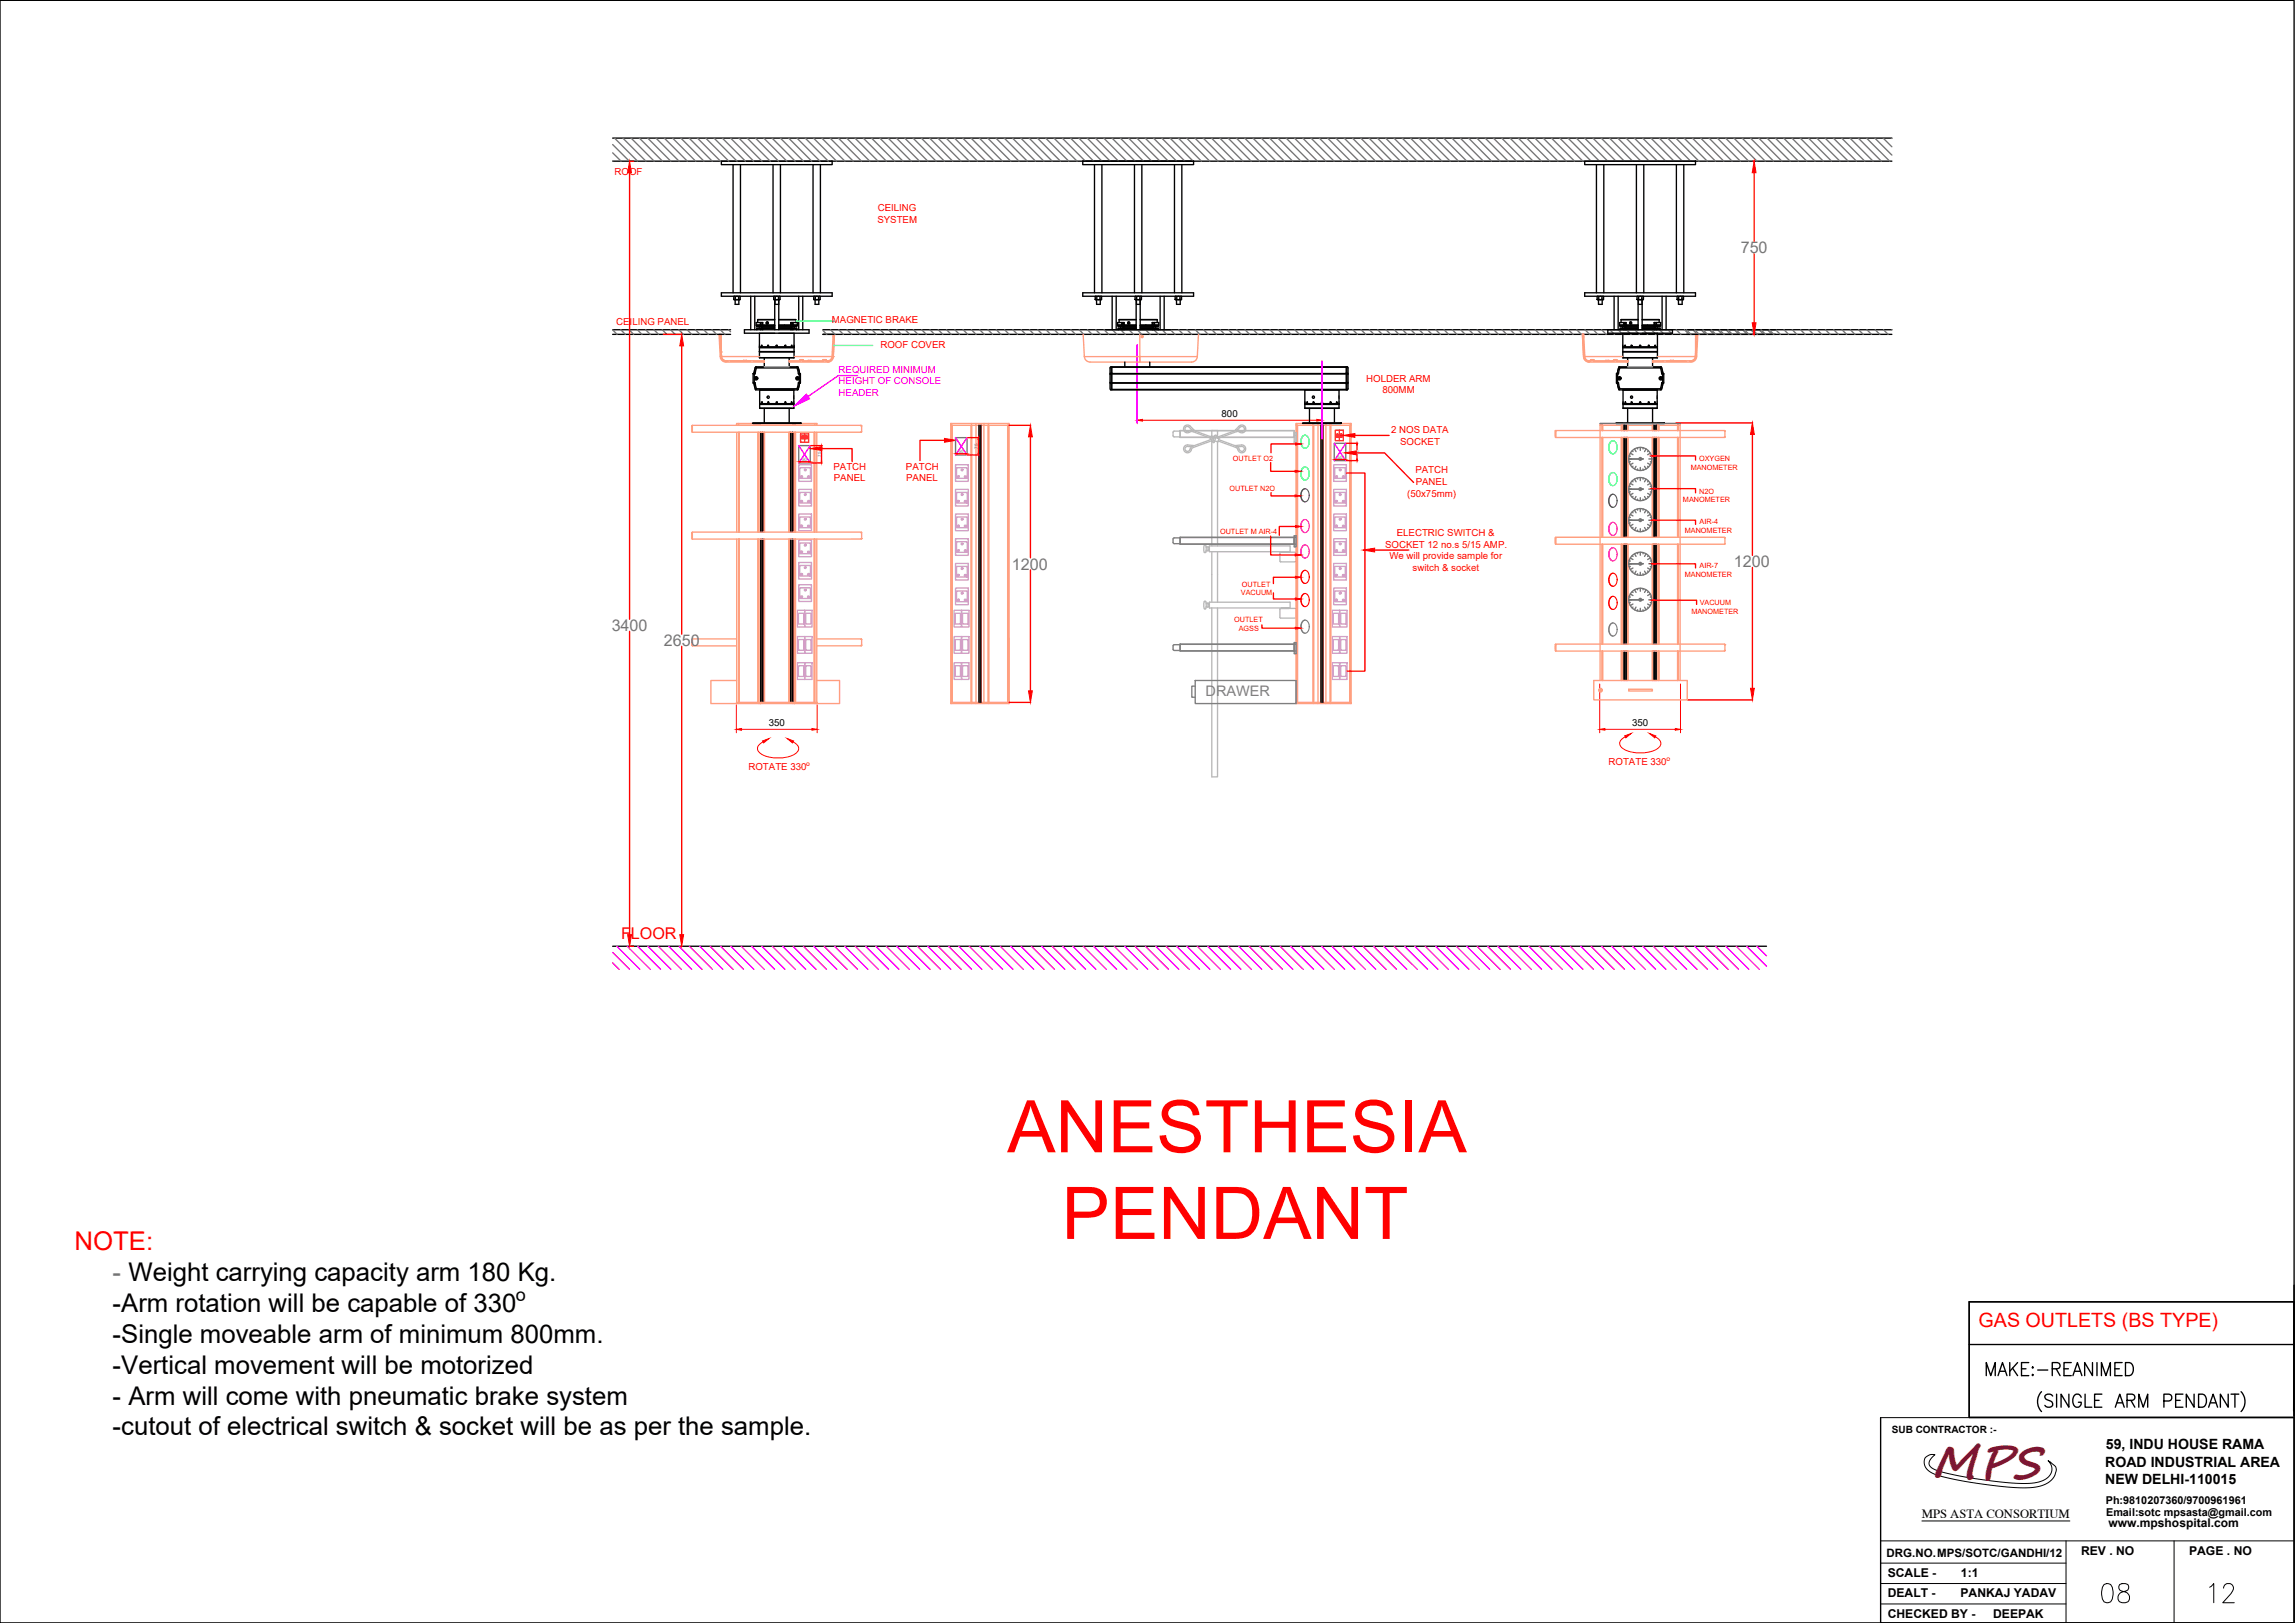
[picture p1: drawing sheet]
<svg xmlns="http://www.w3.org/2000/svg" width="420mm" height="297mm" viewBox="0 0 420 297" stroke-linecap="round" stroke-linejoin="round" font-family="sans-serif">
<defs><g id="words">
<g font-size="13.3" fill="#f00">
<text x="184.4" y="210.9">ANESTHESIA</text>
<text x="194.4" y="226.7">PENDANT</text>
</g>
<text font-size="8.3" fill="#991b1e" x="353.7" y="270.5">MPS</text>
<g font-size="7.1">
<text x="383.5" y="294.6">08</text>
<text x="403.2" y="294.6">12</text>
</g>
<text font-size="5.7" x="362.3" y="252.9">MAKE:-REANIMED</text>
<text font-size="4.7" fill="#f00" x="13.7" y="228.8">NOTE:</text>
<text font-size="4.7" fill="#767676" x="20.6" y="234.4">- Weight carrying capacity arm 180 Kg.</text>
<g font-size="4.7">
<text x="20.6" y="240.1">-Arm rotation will be capable of 330</text>
<text x="20.6" y="245.8">-Single moveable arm of minimum 800mm.</text>
<text x="20.6" y="251.4">-Vertical movement will be motorized</text>
<text x="20.6" y="257.1">- Arm will come with pneumatic brake system</text>
<text x="20.6" y="262.7">-cutout of electrical switch &amp; socket will be as per the sample.</text>
</g>
<text font-size="3.6" fill="#f00" x="362.2" y="242.8">GAS OUTLETS (BS TYPE)</text>
<text font-size="3.3" x="94.4" y="238">o</text>
<g font-size="3" fill="#767676">
<text x="318.7" y="46.4">750</text>
<text x="185.3" y="104.2">1200</text>
<text x="317.5" y="103.8">1200</text>
<text x="112" y="115.5">3400</text>
<text x="121.5" y="118.2">2650</text>
</g>
<text font-size="3" fill="#f00" x="113.7" y="171.8">FLOOR</text>
<text font-size="2.7" fill="#808080" x="220.7" y="127.3">DRAWER</text>
<g font-size="2.6">
<text x="385.4" y="268.4">ROAD INDUSTRIAL AREA</text>
<text x="385.5" y="265.2">59, INDU HOUSE RAMA</text>
<text x="385.4" y="271.6">NEW DELHI-110015</text>
</g>
<text font-size="2.3" x="351.9" y="277.9">MPS ASTA CONSORTIUM</text>
<g font-size="2.2">
<text x="386" y="279.5">www.mpshospital.com</text>
<text x="381" y="284.6">REV . NO</text>
<text x="400.8" y="284.6">PAGE . NO</text>
<text x="345.6" y="288.6">SCALE -</text>
<text x="345.6" y="292.4">DEALT -</text>
<text x="358.9" y="292.3">PANKAJ YADAV</text>
<text x="359" y="288.6">1:1</text>
<text x="345.6" y="296.1">CHECKED BY -</text>
<text x="364.9" y="296.1">DEEPAK</text>
</g>
<text font-size="2.1" x="345.4" y="284.9">DRG.NO.MPS/SOTC/GANDHI/12</text>
<g font-size="2">
<text x="385.5" y="275.2">Ph:9810207360/9700961961</text>
<text x="385.6" y="277.4">Email:sotc mpsasta@gmail.com</text>
</g>
<g font-size="1.8" fill="#f00">
<text x="112.5" y="32">ROOF</text>
<text x="160.6" y="40.8">SYSTEM</text>
<text x="160.7" y="38.7">CEILING</text>
<text x="112.8" y="59.5">CEILING PANEL</text>
<text x="152.3" y="59.2">MAGNETIC BRAKE</text>
<text x="161.2" y="63.7">ROOF COVER</text>
<text x="250.1" y="69.8">HOLDER ARM</text>
<text x="253.1" y="71.9">800MM</text>
<text x="254.7" y="79.2">2 NOS DATA</text>
<text x="256.3" y="81.4">SOCKET</text>
<text x="152.6" y="86">PATCH</text>
<text x="152.7" y="88.1">PANEL</text>
<text x="165.8" y="86">PATCH</text>
<text x="165.9" y="88.1">PANEL</text>
<text x="259.1" y="86.6">PATCH</text>
<text x="259.2" y="88.7">PANEL</text>
<text x="257.6" y="90.9">(50x75mm)</text>
<text x="253.6" y="100.2">SOCKET 12 no.s 5/15 AMP.</text>
<text x="255.7" y="98.1">ELECTRIC SWITCH &amp;</text>
<text x="254.4" y="102.3">We will provide sample for</text>
<text x="258.6" y="104.5">switch &amp; socket</text>
<text x="137" y="141">ROTATE 330</text>
<text x="294.5" y="140">ROTATE 330</text>
</g>
<g font-size="1.8" fill="#f0f">
<text x="153.5" y="70.3">HEIGHT OF CONSOLE</text>
<text x="153.5" y="68.2">REQUIRED MINIMUM</text>
<text x="153.5" y="72.4">HEADER</text>
</g>
<g font-size="1.8">
<text x="223.6" y="76.3">800</text>
<text x="140.7" y="132.8">350</text>
<text x="298.8" y="132.8">350</text>
<text x="346.3" y="262.3">SUB CONTRACTOR :-</text>
</g>
<g font-size="1.3" fill="#f00">
<text x="225.1" y="89.9">OUTLET N2O</text>
<text x="225.7" y="84.4">OUTLET O2</text>
<text x="309.5" y="86">MANOMETER</text>
<text x="311.1" y="84.4">OXYGEN</text>
<text x="308.1" y="92">MANOMETER</text>
<text x="311.1" y="90.4">N2O</text>
<text x="311.1" y="96">AIR-4</text>
<text x="223.4" y="97.6">OUTLET M AIR-4</text>
<text x="308.5" y="97.6">MANOMETER</text>
<text x="227.4" y="107.4">OUTLET</text>
<text x="308.5" y="105.6">MANOMETER</text>
<text x="311.1" y="104">AIR-7</text>
<text x="226" y="113.9">OUTLET</text>
<text x="227.2" y="109">VACUUM</text>
<text x="309.7" y="112.3">MANOMETER</text>
<text x="311.2" y="110.8">VACUUM</text>
<text x="226.8" y="115.5">AGSS</text>
</g>
<g font-size="1.2" fill="#f00">
<text x="147.6" y="140.2">o</text>
<text x="305.1" y="139.2">o</text>
</g>
<g font-size=".8" fill="#767676">
<text x="150.3" y="83.6" transform="rotate(-90 150.3 83.6)">75</text>
<text x="175.5" y="83">50</text>
<text x="179" y="82.1" transform="rotate(-90 179 82.1)">75</text>
<text x="244.9" y="84">50</text>
<text x="248" y="83">75</text>
<text x="146.8" y="84.4">50</text>
</g>
</g></defs>
<!-- layer: MAIN -->
<g fill="none" stroke="#000" stroke-width=".25">
<path d="M132.1 29.5h20.2v.6h-20.2zM134.2 30.1v23.5M135.6 30.1v23.5M141.5 30.1v23.5M142.9 30.1v23.5M148.8 30.1v23.5M150.2 30.1v23.5M198.2 29.5h20.3v.6h-20.3zM200.4 30.1v23.5M201.7 30.1v23.5M207.7 30.1v23.5M209 30.1v23.5"/>
<path d="M215 30.1v23.5M216.4 30.1v23.5M290.1 29.5h20.3v.6h-20.3zM292.3 30.1v23.5M293.6 30.1v23.5M299.6 30.1v23.5M300.9 30.1v23.5M306.9 30.1v23.5M308.3 30.1v23.5M132.1 53.6h20.2v.6h-20.2zM134.3 54.3h.3v.5h-.3zM134.3 54.8h1.2"/>
<path d="M134.4 54.2l-.1 .1M134.6 54.8v.9h.7v-.9M134.6 54.8h.6v-.5l.2-.1 .1 .6h-.3M134.6 54.3h.6M135.4 54.2l.1 .1M137.4 54.2v6.1M138.2 54.2v6.1M138.4 59.5h3.4M138.6 59.5v.3h.4M138.7 58.5v.5M138.7 58.5h3.1M138.8 59.5v.3"/>
<path d="M139 59.5v.3M139 59.5v.6M139.1 59.5v.3h2.7M139.2 59v.8M139.3 59v.8M139.4 59.5h.1M139.4 59.8v.3M139.4 59.9h2.4M139.6 59v.8M139.6 59.5h.1M140.6 59v.2M140.8 59.5h.1"/>
<path d="M141.6 54.3h.3v.5h-.3zM141.6 54.8h1.2M141.7 59.5h.1M141.7 54.2l-.1 .1M141.8 58.5h-3.1M141.8 59.5h-3.3l-.1-.5h1.2v.8M141.8 54.8v5.5M141.9 54.8v.9h.7M141.9 54.8h.6v-.5l.2-.1 .1 .6h-.3M141.9 54.3h.6M142.6 54.8v5.5M142.6 58.5h3.1"/>
<path d="M142.6 59.5h3.3l.1-.5h-1.2v.8M142.6 59.9h2.4M142.6 59.5h3.4M142.7 54.2l.1 .1M143.5 59.5h.1M143.6 59.5h.1M144.8 59.5h-.1M144.9 59v.8M145 59.5h.1M145 59.8v.3M145.1 59v.8M145.2 59v.8"/>
<path d="M145.2 59.5h.1M145.3 59.5v.3h-2.7M145.4 59.5v.6M145.4 59.5v.3M145.6 59.5v.3M145.7 58.5v.5M145.8 59.5v.3h-.4M146.2 54.2v6.1M147 54.2v6.1M149 54.3h.3l-.1 .5h-.2zM149 54.8h1.2M149.1 54.2l-.1 .1"/>
<path d="M149.2 54.8v.9h.7v-.9M149.3 54.8h.6v-.5l.2-.1 .1 .6h-.3M149.3 54.3h.6M150.1 54.2l.1 .1M198.2 53.6h20.3v.6h-20.3zM200.5 54.3h.3l-.1 .5h-.2zM200.5 54.8h1.2M200.6 54.2l-.1 .1M200.8 54.8v.9h.6v-.9M200.8 54.8h.6v-.5l.2-.1 .1 .6h-.3M200.8 54.3h.6M201.6 54.2l.1 .1"/>
<path d="M203.6 54.2v6.1M204.3 54.2v6.1M204.6 59.5h3.4M204.7 59.5v.3h.5M204.9 59.5v.3M205.2 59.5v.6M205.3 59.5v.3h2.7M205.3 59.5v.3M205.4 59v.5M205.4 59.5v.3M205.5 59v.8M205.6 59.9h2.4"/>
<path d="M205.6 59.5h.1M205.6 59.8v.3M205.7 59v.8M205.8 59.5h.1M206.8 59v.2M207 59.5h.1M207.8 54.3h.3l-.1 .5h-.2zM207.8 54.8h1.2M207.9 59.5h.1M207.9 54.2l-.1 .1M208 58.5h-3.1M208 59.5h-3.4v-.5h1.2v.8"/>
<path d="M208 58.5h-3.1v.5M208 54.8v5.5M208.1 54.8v.9h.6M208.1 54.8h.6v-.5l.2-.1 .1 .6h-.3M208.1 54.3h.6M208.7 54.8v5.5M208.7 58.5h3.2M208.7 59.5h3.4v-.5h-1.2v.8M208.7 59.9h2.5M208.7 59.5h3.4M208.9 54.2l.1 .1M209.7 59.5h.1"/>
<path d="M209.8 59.5h.1M210.9 59.5h.1M211 59v.8M211.2 59.5h.1M211.2 59.8v.3M211.3 59v.8M211.4 59v.8M211.4 59.5l.1 .3h-2.8M211.6 59.5v.6M211.6 59.5v.3M211.8 59.5v.3M211.9 58.5v.5"/>
<path d="M212 59.5v.3h-.4M212.4 54.2v6.1M213.1 54.2v6.1M215.1 54.3h.3v.5h-.3zM215.1 54.8h1.2M215.2 54.2l-.1 .1M215.4 54.8v.9h.7v-.9M215.4 54.8h.6v-.5l.2-.1 .1 .6h-.3M215.4 54.3h.6M216.2 54.2l.1 .1M290.1 53.6h20.3v.6h-20.3zM292.4 54.3h.3l-.1 .5h-.2z"/>
<path d="M292.4 54.8h1.2M292.5 54.2l-.1 .1M292.6 54.8v.9h.7v-.9M292.7 54.8h.6v-.5l.2-.1 .1 .6h-.3M292.7 54.3h.6M293.5 54.2l.1 .1M295.5 54.2v6.1M296.2 54.2v6.1M296.5 59.5h3.4M296.6 59.5v.3M296.8 58.5h3.1M296.8 58.5v.5"/>
<path d="M296.8 59.5v.3M297.1 59.8h-.5v-.3h.5v.6M297.2 59.5v.3h2.7M297.2 59.5v.3M297.3 59v.8M297.4 59v.8M297.5 59.9h2.4M297.5 59.5h.1M297.5 59.8v.3M297.6 59v.8M297.7 59.5h.1M298.7 59v.2"/>
<path d="M298.8 59.5h.1M299.7 54.3h.3v.5h-.3zM299.7 54.8h1.2M299.8 59.5h.1M299.8 54.2l-.1 .1M299.9 58.5h-3.1M299.9 59.5h-3.4v-.5h1.2v.8M299.9 54.8v5.5M299.9 54.8v.9h.7v-.9M300 54.8h.6v-.5l.2-.1 .1 .6h-.3M300 54.3h.6M300.6 58.5h3.2"/>
<path d="M300.6 59.5h3.4v-.5h-1.2v.8M300.6 59.9h2.5M300.6 59.5h3.4M300.6 54.8v5.5M300.8 54.2l.1 .1M301.6 59.5h.1M301.7 59.5h.1M302.8 59.5h.1M302.9 59v.8M303.1 59.5h.1M303.1 59.8v.3M303.2 59v.8"/>
<path d="M303.3 59v.8M303.3 59.5v.3M303.4 59.5v.3h-2.8M303.5 59.5v.6M303.7 59.5v.3M303.8 58.5v.5M303.9 59.5v.3h-.4M304.3 54.2v6.1M305 54.2v6.1M307 54.3h.3v.5h-.3zM307 54.8h1.2M307.1 54.2l-.1 .1"/>
<path d="M307.3 54.8v.9h.7v-.9M307.3 54.8h.6v-.5l.2-.1 .1 .6h-.3M307.3 54.3h.6M308.1 54.2l.1 .1M112.2 60.3h21.6M112.2 61.2h21.6M136.3 60.3h11.8v.7h-11.8zM137.8 77.4l8.8 .1zM139 63.6v1.9M139 65.5h6.4M139 63.5h6.4M139 64.3l.1 .1"/>
<path d="M139 63.6h6.4M139 64.3h6.4M139.1 64.4h6.3M139.1 63.6h-.1M139.1 71.4v2.5M139.1 74.7h6.2M139.1 71.4h6.2M139.1 73.9h6.2M139.1 74h6.2M139.2 60.1v.2M139.3 79.1v18.3M139.3 60.1v.2"/>
<path d="M139.4 60h2.4M139.4 63.2l.1 .2zM139.5 73.5v.2zM139.6 60.1v.2M139.6 79.1v18.3M139.7 73.9h.1M139.7 73.9v.1M139.9 65.5v1.6M139.9 74.7v2.7M141.8 61h-2.8v2.5M141.8 60.1h-3.2v.2M142.1 73.7h.2"/>
<path d="M142.1 63.3h.2M142.6 61h2.8v2.5M142.6 60.1h3.2v.2M142.6 60h2.4M144.5 65.5v1.6M144.5 74.7v2.7M144.7 73.9v.1M144.7 73.9h.1M144.8 60.1v.2M144.8 79.1v18.3M144.9 60.1v.2M144.9 73.5v.2z"/>
<path d="M144.9 63.2l.1 .2zM145.1 60.1v.2M145.1 79.1v18.3M145.2 60.1v.2M145.3 74h-6.2v.7M145.3 71.4v2.5M145.3 74v.7M145.4 64.4v1.1M145.4 63.6h.1M145.4 63.6v.7M145.4 64.3v.1M150.7 60.3h195.7"/>
<path d="M150.7 61.2h195.7M179.2 77.8v50.8M179.6 77.8v50.8M203.2 70.1l.4 .1M203.2 70l.2 .1M203.3 67.2h43.4M203.4 68.4v1.7h43.2M203.4 68.4l-.2 .1M203.4 70.1h43.2M203.4 68.4h43.2M203.4 67.2v1.2M203.4 70.1v1.2"/>
<path d="M203.6 68.3l-.4 .1M203.6 67.1v4.3M205.4 60.1v.2M205.5 60.1v.2M205.6 60h2.4M205.7 60.1v.2M205.8 60.1v.2M205.9 66.3v.8M208 60.1h-3.3v.2M208.7 60h2.5M208.7 60.1h3.3v.2M210.5 66.3v.8"/>
<path d="M210.9 60.1v.2M211 60.1v.2M211.3 60.1v.2M211.4 60.1v.2M238.5 77.4l7.1 .1zM238.9 71.4v2.5M238.9 74.7h6.2M238.9 74h6.2M238.9 73.9h6.2M238.9 71.4h6.2M238.9 71.4h.1M239.3 73.6v.1z"/>
<path d="M239.5 73.9h.1M239.5 73.9v.1M239.7 74.7v2.7M241.8 77.8v50.8M241.9 73.7h.2M242.2 77.8v50.8M244.3 74.7v2.7M244.5 73.9v.1M244.5 73.9h.1M244.7 73.6v.1zM245.1 71.4h.1M245.1 74h-6.2v.7"/>
<path d="M245.1 71.4v2.5M245.1 74v.7M246.5 68.3l.3 .1M246.5 67.1v4.3M246.6 68.4v1.7M246.6 68.4h-43.2M246.6 67.2v1.2M246.6 70.1v1.2M246.6 71.3h.1h-43.4M246.6 71.3h-43.3M246.6 67.2h-43.3l-.1 .1v3.8l.1 .2M246.7 68.4l.1 .1"/>
<path d="M246.7 67.2h-.1M246.7 67.2l.1 .1v3.8M246.8 70l-.1 .1M246.8 70.1l-.3 .1M246.8 71.1l-.1 .2M294.3 60.3v.7h11.9v-.7M295.8 77.4l8.9 .1zM296.6 60.1v.2v-.2h3.3M297.1 64.3v1.2M297.1 65.5h6.3M297.1 64.3h6.3l-6.3 .1M297.1 63.5h6.3"/>
<path d="M297.1 63.6h6.3M297.1 63.6v.7M297.1 63.6h.1M297.1 71.4v2.5M297.1 74.7h6.3M297.1 74h6.3M297.1 73.9h6.3M297.1 71.4h6.3M297.3 60.1v.2M297.3 77.8v1M297.4 60.1v.2M297.5 60h2.4"/>
<path d="M297.5 63.2v.2zM297.5 73.6l.1 .1zM297.6 60.1v.2M297.7 77.8v1M297.7 60.1v.2M297.7 73.9l.1 .1M297.7 73.9h.1M298 65.5v1.6M298 74.7v2.7M299.9 61h-2.8v2.5M300.2 73.7h.1M300.2 63.3h.1"/>
<path d="M300.6 61h2.8v2.5M300.6 60h2.5M300.6 60.1h3.3v.2M302.5 65.5v1.6M302.5 74.7v2.7M302.8 73.9v.1M302.8 73.9h.1M302.8 60.1v.2M302.8 77.8v1M302.9 60.1v.2M302.9 73.5l.1 .2zM303 63.2v.2z"/>
<path d="M303.2 60.1v.2M303.2 77.8v1M303.3 60.1v.2M303.4 74h-6.2l-.1 .7M303.4 71.4v2.5M303.4 74v.7M303.4 63.6h.1M303.4 63.6v1.9M139.3 98.7v29.9M139.6 98.7v29.9M144.8 98.7v29.9M145.1 98.7v29.9"/>
<path d="M297.3 80.1v18.2M297.3 99.6v18.3M297.7 80.1v18.2M297.7 99.6v18.3M302.8 80.1v18.2M302.8 99.6v18.3M303.2 80.1v18.2M303.2 99.6v18.3M297.3 119.2v5.3M297.7 119.2v5.3M302.8 119.2v5.3M303.2 119.2v5.3"/>
<circle cx="140.5" cy="59.1" r=".2"/>
<circle cx="140.5" cy="59.1" r=".18"/>
<circle cx="206.6" cy="59.1" r=".2"/>
<circle cx="206.7" cy="59.1" r=".18"/>
<circle cx="298.5" cy="59.1" r=".2"/>
<circle cx="298.5" cy="59.1" r=".18"/>
<circle cx="140.6" cy="63.3" r=".1"/>
<circle cx="140.6" cy="73.6" r=".1"/>
<circle cx="140.7" cy="72.7" r=".2"/>
<circle cx="142.2" cy="63.3" r=".11"/>
<circle cx="142.2" cy="73.6" r=".1"/>
<circle cx="143.8" cy="73.6" r=".1"/>
<circle cx="143.8" cy="63.3" r=".1"/>
<circle cx="240.4" cy="73.6" r=".1"/>
<circle cx="240.5" cy="72.7" r=".2"/>
<circle cx="242" cy="73.6" r=".1"/>
<circle cx="243.6" cy="73.6" r=".1"/>
<circle cx="298.7" cy="63.3" r=".1"/>
<circle cx="298.7" cy="73.6" r=".1"/>
<circle cx="298.7" cy="72.7" r=".2"/>
<circle cx="300.3" cy="73.6" r=".11"/>
<circle cx="300.3" cy="63.3" r=".11"/>
<circle cx="301.8" cy="73.6" r=".1"/>
<circle cx="301.8" cy="63.3" r=".1"/>
</g>
<g fill="none" stroke="#ff9f7f" stroke-width=".25">
<path d="M131.7 61.2v.2l.1-.2M131.8 61.4l.2 3.9a.96 .96 0 0 0 1.1 .8v-.1M131.9 61.2v.8M131.9 61.2v.8h.1M131.9 61.6v.1zM131.9 62h.1M132 61.2v3.2zM132 61.6v.1zM132 61.2h-.4l.3 4.1 .1 .4 .3 .4 .5 .2h7.1M132 64.4h.1M132 64.4l.1 .9h6.9M132 64.4l.1 .9"/>
<path d="M132.1 65.3l.3 .5 .5 .2M132.1 65.3h.1M132.1 65.3a.82 .82 0 0 0 .8 .7M132.9 66h.9M133.1 66.1h.1M133.1 66h.1M133.1 66v.1M136 66h.8M137.3 66l2.6 .1M137.3 66v.1zM137.3 66h-3.5v.1h3.5M138 66v.1h1.9"/>
<path d="M139.9 66.3h.1M139.9 66.1h.1M139.9 66.1v.1M139.9 66.2h.1M139.9 66.2v.1M144.5 66v.1M144.5 66.3h.1M144.5 66.1h.1M144.5 66.2h.1M145.4 65.3h6.9M146.4 66h-1.9M146.4 66v.1l-1.9 .1"/>
<path d="M146.5 65.8l-.1 .1M146.5 65.8h.1M146.5 65.8h.5M146.5 65.8l-.1 .2h.1M147 65.8l-.5 .1v.1h.4M147 65.8l.1 .1M147.1 65.9l-.2 .1h.2M147.1 65.9v.2M147.1 65.9v.1M147.1 66h.1M147.1 66v.1M147.9 66h.7"/>
<path d="M150.6 66h-3.5M150.7 66l-.1 .1h-3.5M150.7 65.8v.1M150.7 65.8h.5M150.7 65.8h.1M150.8 65.8l-.2 .2h.2M151.2 65.8l-.4 .1v.1h.4M151.2 65.8l.1 .1M151.3 65.9l-.1 .1h.1M151.3 65.9v.2M151.3 65.9v.1M151.3 66h.1"/>
<path d="M151.3 66v.1M152.3 65.3l-.3 .6-.6 .1M152.4 65.3a.96 .96 0 0 1-1.1 .8M152.5 61.5v.2M152.6 65.3h.1M152.6 65.3a1.06 1.06 0 0 1-1.1 1M152.6 61.2v.2l.2-.2-.3 4.2-.1 .4-.4 .3-.4 .2-7.1-.1M152.6 61.4l-.2 3.9M152.7 61.2h-.2l-.2 4.1M152.8 61.2h.1M152.8 61.2l-.2 4.1M198.3 61.2l.2 4.1h20.7"/>
<path d="M198.5 65.3a1.06 1.06 0 0 0 1.1 1M208.7 61.2v5.1v-1M209 61.7v.1M209.1 61.5v.2v-.1M209.2 61.6h-.2v.1M209.2 61.5h-.2v.3M209.2 61.5v.2l-.2 .1M209.2 61.5l-.2 .2M219.2 65.3a1.06 1.06 0 0 1-1.1 1h-18.5M219.4 61.2l-.2 4.1M289.7 61.2h.1M289.7 61.2l.2 4.1"/>
<path d="M289.8 61.2h.1l.2 4.1M289.8 61.4l.2 3.9a.96 .96 0 0 0 1.2 .8M289.9 61.2v.2l-.2-.2 .2 4.2 .4 .6 .7 .3M289.9 65.3h.1M289.9 65.3a1.06 1.06 0 0 0 1.1 1M290 61.5v.2M290.1 65.3l.4 .6 .6 .1M290.1 65.3h7M291 66.3h6.9M291.2 66h-.1M291.2 66h.1M291.2 66v.1"/>
<path d="M291.2 65.9l.1 .1h-.1M291.2 65.9v.2M291.2 65.9v.1M291.3 65.8h.1M291.3 65.8l-.1 .1M291.3 65.8l.5 .1M291.3 65.8l.4 .1v.1h-.4M291.7 65.8l.1 .2h-.1M291.8 66v.1h3.6M291.8 66h3.5M293.9 66h.7M295.4 66h.1"/>
<path d="M295.4 66v.1M295.4 66h-.1M295.4 65.9l.1 .1h-.1M295.4 65.9v.2M295.4 65.9v.1M295.5 65.8h.1M295.5 65.8l-.1 .1M295.5 65.8h.5M295.5 65.8l.4 .1v.1h-.4M295.9 65.8l.1 .2h-.1M296 65.8v.1M296 66v.1l2 .1"/>
<path d="M296 66h1.9M297.9 66.3h.1M298 66.1h.1M298 66.2h.1M298 66.2l-.1 .1M298 66v.1M302.5 66h2.6M302.5 66.3h.1M302.5 66.1h.1M302.5 66.2h.1M302.6 66.2v.1M302.6 66.2h.1"/>
<path d="M302.6 66.1h.1M302.6 66v.1M303.3 77.8h.2M304.5 66v.1l-1.9 .1M305.1 66v.1zM305.1 66h3.6v.1h-3.6M305.7 66h.7M309.4 66.1h.1M310.4 65.3l-.3 .5-.5 .2M310.4 65.3h.1M310.4 65.3a.82 .82 0 0 1-.8 .7h-.9M310.4 64.4h.1"/>
<path d="M310.4 64.4v.9h-7M310.4 64.4v.9M310.4 61.6v.1zM310.4 61.2v3.2v-3.2h.2M310.5 62h.1M310.6 61.6v.1zM310.6 61.2l-.1 .8h-.1M310.6 61.2h.2l-.2 4.1-.1 .4-.4 .4-.5 .2h-7M310.6 61.2v.8M310.7 61.2v.2M310.7 61.4l-.2 3.9a.96 .96 0 0 1-1.1 .8v-.1v.1M310.8 61.2l-.1 .2"/>
<path d="M184.7 116.8v11.7M180.1 128.6v.2M181 128.6v.2M184.7 128.6h.1M237.3 128.6h.1M237.3 125.2v3.3M240.5 128.6v.2M241.3 128.6v.2"/>
<circle cx="209.1" cy="61.6" r=".06"/>
</g>
<!-- layer: KALIN -->
<g fill="none" stroke="#000" stroke-width=".25">
<path d="M112.2 29.5h234.2M112.2 25.3h234.2M137.9 68.4v1.7M137.9 68.4l.1-.1 .2 .1-.1 .1zM138 70.2h.1M138 68.3l-.1 .1M138.1 70.2l.2 1.1M138.1 68.5v1.5l.1 .1-.1 .1-.2-.1M138.1 70l-.2 .1M138.2 70.1l.3 1M138.3 67.2l-.2 1.1M138.3 67.2h7.8l-.2 .1h-7.4z"/>
<path d="M138.3 67.2h.1M138.5 71.1h7.4l.2 .2h-7.8zM138.5 67.3l-.3 1.1M138.5 69.3h.1M138.5 69.2h-.2l.2 .1M138.5 69.2h.1M145.9 69.2h.1M145.9 69.3h.1M145.9 69.2h.2l-.2 .1M145.9 67.3l.3 1.1M146.1 67.2l.3 1.1-.3-1.1M146.1 71.3h.1"/>
<path d="M146.2 70.1l-.3 1M146.2 70.1l.2 .1 .1-.1M146.2 68.4l.1 .1M146.3 68.5v1.5l-.1 .1M146.3 70l.2 .1M146.3 68.5l.2-.1v1.7M146.4 70.2l-.3 1.1zM146.5 68.4l-.1-.1-.2 .1M150.7 61.2h1.8M202.5 60.3h11.8M295.9 68.4v1.7M296 68.4l.1-.1 .2 .1-.2 .1z"/>
<path d="M296.1 70.2h.1M296.1 68.3l-.1 .1M296.1 70.2l.3 1.1M296.1 68.5v1.5l.2 .1M296.1 70l-.2 .1M296.3 70.1l-.2 .1-.2-.1M296.3 70.1l.2 1M296.4 67.2l-.3 1.1M296.4 67.2h7.7l-.1 .1h-7.5zM296.4 67.2h.1M296.5 71.1h7.5l.1 .2h-7.7zM296.5 67.3l-.2 1.1"/>
<path d="M296.6 69.2h-.2l.2 .1M296.6 69.2h.1M296.6 69.3h.1M303.9 69.2h.1M303.9 69.3h.1M304 69.2h-.1M304 69.2h.1l-.1 .1M304 67.3l.2 1.1M304.1 67.2l.3 1.1M304.2 67.2l.2 1.1M304.2 71.3h-.1M304.2 68.4l.2 .1"/>
<path d="M304.2 70.1l-.2 1M304.4 68.5v1.5l-.2 .1M304.4 70l.2 .1-.2 .1-.2-.1M304.4 68.5l.2-.1v1.7M304.4 68.3l.2 .1M304.4 70.2l-.2 1.1zM304.6 68.4l-.2-.1-.2 .1M112.2 173.2h211.2"/>
<circle cx="138.4" cy="69.2" r=".3"/>
<circle cx="138.4" cy="69.2" r=".13"/>
<circle cx="146" cy="69.2" r=".3"/>
<circle cx="146" cy="69.2" r=".13"/>
<circle cx="296.5" cy="69.2" r=".3"/>
<circle cx="296.5" cy="69.2" r=".13"/>
<circle cx="304" cy="69.2" r=".3"/>
<circle cx="304" cy="69.2" r=".13"/>
</g>
<!-- layer: SYMBOL -->
<path d="M139.9 67.1h4.6M298 67.1h4.5" fill="none" stroke="#bababa" stroke-width=".25"/>
<!-- layer: TARAMA -->
<g fill="none" stroke="#f0f" stroke-width=".25">
<path d="M112.2 176.2l1.2 1.2M112.2 174.3l3.1 3.1M112.9 173.2l4.2 4.2M114.8 173.2l4.2 4.2M116.7 173.2l4.2 4.2M118.6 173.2l4.2 4.2M120.5 173.2l4.2 4.2M122.4 173.2l4.2 4.2M124.3 173.2l4.2 4.2M126.2 173.2l4.2 4.2M128.1 173.2l4.2 4.2M130 173.2l4.2 4.2"/>
<path d="M131.9 173.2l4.2 4.2M133.8 173.2l4.2 4.2M135.7 173.2l4.2 4.2M137.6 173.2l4.2 4.2M139.5 173.2l4.2 4.2M141.4 173.2l4.2 4.2M143.3 173.2l4.2 4.2M145.2 173.2l4.2 4.2M147.1 173.2l4.2 4.2M149 173.2l4.2 4.2M150.9 173.2l4.2 4.2M152.8 173.2l4.2 4.2"/>
<path d="M154.7 173.2l4.2 4.2M156.6 173.2l4.2 4.2M158.5 173.2l4.2 4.2M160.4 173.2l4.2 4.2M162.3 173.2l4.2 4.2M164.2 173.2l4.2 4.2M166.1 173.2l4.2 4.2M167.9 173.2l4.3 4.2M169.8 173.2l4.3 4.2M171.7 173.2l4.3 4.2M173.6 173.2l4.3 4.2M175.5 173.2l4.3 4.2"/>
<path d="M177.4 173.2l4.3 4.2M179.3 173.2l4.3 4.2M181.2 173.2l4.3 4.2M183.1 173.2l4.3 4.2M185 173.2l4.3 4.2M186.9 173.2l4.3 4.2M188.8 173.2l4.2 4.2M190.7 173.2l4.2 4.2M192.6 173.2l4.2 4.2M194.5 173.2l4.2 4.2M196.4 173.2l4.2 4.2M198.3 173.2l4.2 4.2"/>
<path d="M200.2 173.2l4.2 4.2M202.1 173.2l4.2 4.2M204 173.2l4.2 4.2M205.9 173.2l4.2 4.2M207.8 173.2l4.2 4.2M209.7 173.2l4.2 4.2M211.6 173.2l4.2 4.2M213.5 173.2l4.2 4.2M215.4 173.2l4.2 4.2M217.3 173.2l4.2 4.2M219.2 173.2l4.2 4.2M221.1 173.2l4.2 4.2"/>
<path d="M223 173.2l4.2 4.2M224.9 173.2l4.2 4.2M226.8 173.2l4.2 4.2M228.7 173.2l4.2 4.2M230.6 173.2l4.2 4.2M232.5 173.2l4.2 4.2M234.4 173.2l4.2 4.2M236.3 173.2l4.2 4.2M238.2 173.2l4.2 4.2M240.1 173.2l4.2 4.2M242 173.2l4.2 4.2M243.9 173.2l4.2 4.2"/>
<path d="M245.7 173.2l4.3 4.2M247.6 173.2l4.3 4.2M249.5 173.2l4.3 4.2M251.4 173.2l4.3 4.2M253.3 173.2l4.3 4.2M255.2 173.2l4.3 4.2M257.1 173.2l4.3 4.2M259 173.2l4.3 4.2M260.9 173.2l4.3 4.2M262.8 173.2l4.2 4.2M264.7 173.2l4.2 4.2M266.6 173.2l4.2 4.2"/>
<path d="M268.5 173.2l4.2 4.2M270.4 173.2l4.2 4.2M272.3 173.2l4.2 4.2M274.2 173.2l4.2 4.2M276.1 173.2l4.2 4.2M278 173.2l4.2 4.2M279.9 173.2l4.2 4.2M281.8 173.2l4.2 4.2M283.7 173.2l4.2 4.2M285.6 173.2l4.2 4.2M287.5 173.2l4.2 4.2M289.4 173.2l4.2 4.2"/>
<path d="M291.3 173.2l4.2 4.2M293.2 173.2l4.2 4.2M295.1 173.2l4.2 4.2M297 173.2l4.2 4.2M298.9 173.2l4.2 4.2M300.8 173.2l4.2 4.2M302.7 173.2l4.2 4.2M304.6 173.2l4.2 4.2M306.5 173.2l4.2 4.2M308.4 173.2l4.2 4.2M310.3 173.2l4.2 4.2M312.2 173.2l4.2 4.2"/>
<path d="M314.1 173.2l4.2 4.2M316 173.2l4.2 4.2M317.8 173.2l4.3 4.2M319.7 173.2l3.7 3.6M321.6 173.2l1.8 1.7"/>
</g>
<!-- layer: HATCH -->
<g fill="none" stroke="#767676" stroke-width=".25">
<path d="M112.2 29.5h.1M112.2 28l1.5 1.5M112.2 26.4l3 3.1M112.5 25.3l4.2 4.2M114 25.3l4.2 4.2M115.5 25.3l4.3 4.2M117.1 25.3l4.2 4.2M118.6 25.3l4.2 4.2M120.1 25.3l4.2 4.2M121.6 25.3l4.2 4.2M123.1 25.3l4.3 4.2M124.7 25.3l4.2 4.2"/>
<path d="M126.2 25.3l4.2 4.2M127.7 25.3l4.2 4.2M129.2 25.3l4.2 4.2M130.7 25.3l4.2 4.2M132.2 25.3l4.3 4.2M133.8 25.3l4.2 4.2M135.3 25.3l4.2 4.2M136.8 25.3l4.2 4.2M138.3 25.3l4.2 4.2M139.8 25.3l4.3 4.2M141.3 25.3l4.3 4.2M142.9 25.3l4.2 4.2"/>
<path d="M144.4 25.3l4.2 4.2M145.9 25.3l4.2 4.2M147.4 25.3l4.2 4.2M148.9 25.3l4.3 4.2M150.5 25.3l4.2 4.2M152 25.3l4.2 4.2M153.5 25.3l4.2 4.2M155 25.3l4.2 4.2M156.5 25.3l4.3 4.2M158 25.3l4.3 4.2M159.6 25.3l4.2 4.2M161.1 25.3l4.2 4.2"/>
<path d="M162.6 25.3l4.2 4.2M164.1 25.3l4.2 4.2M165.6 25.3l4.3 4.2M167.2 25.3l4.2 4.2M168.7 25.3l4.2 4.2M170.2 25.3l4.2 4.2M171.7 25.3l4.2 4.2M173.2 25.3l4.3 4.2M174.7 25.3l4.3 4.2M176.3 25.3l4.2 4.2M177.8 25.3l4.2 4.2M179.3 25.3l4.2 4.2"/>
<path d="M180.8 25.3l4.2 4.2M182.3 25.3l4.3 4.2M183.8 25.3l4.3 4.2M185.4 25.3l4.2 4.2M186.9 25.3l4.2 4.2M188.4 25.3l4.2 4.2M189.9 25.3l4.2 4.2M191.4 25.3l4.3 4.2M193 25.3l4.2 4.2M194.5 25.3l4.2 4.2M196 25.3l4.2 4.2M197.5 25.3l4.2 4.2"/>
<path d="M199 25.3l4.3 4.2M200.5 25.3l4.3 4.2M202.1 25.3l4.2 4.2M203.6 25.3l4.2 4.2M205.1 25.3l4.2 4.2M206.6 25.3l4.2 4.2M208.1 25.3l4.3 4.2M209.7 25.3l4.2 4.2M211.2 25.3l4.2 4.2M212.7 25.3l4.2 4.2M214.2 25.3l4.2 4.2M215.7 25.3l4.3 4.2"/>
<path d="M217.2 25.3l4.3 4.2M218.8 25.3l4.2 4.2M220.3 25.3l4.2 4.2M221.8 25.3l4.2 4.2M223.3 25.3l4.2 4.2M224.8 25.3l4.3 4.2M226.4 25.3l4.2 4.2M227.9 25.3l4.2 4.2M229.4 25.3l4.2 4.2M230.9 25.3l4.2 4.2M232.4 25.3l4.3 4.2M233.9 25.3l4.3 4.2"/>
<path d="M235.5 25.3l4.2 4.2M237 25.3l4.2 4.2M238.5 25.3l4.2 4.2M240 25.3l4.2 4.2M241.5 25.3l4.3 4.2M243.1 25.3l4.2 4.2M244.6 25.3l4.2 4.2M246.1 25.3l4.2 4.2M247.6 25.3l4.2 4.2M249.1 25.3l4.2 4.2M250.6 25.3l4.3 4.2M252.2 25.3l4.2 4.2"/>
<path d="M253.7 25.3l4.2 4.2M255.2 25.3l4.2 4.2M256.7 25.3l4.2 4.2M258.2 25.3l4.3 4.2M259.8 25.3l4.2 4.2M261.3 25.3l4.2 4.2M262.8 25.3l4.2 4.2M264.3 25.3l4.2 4.2M265.8 25.3l4.2 4.2M267.3 25.3l4.3 4.2M268.9 25.3l4.2 4.2M270.4 25.3l4.2 4.2"/>
<path d="M271.9 25.3l4.2 4.2M273.4 25.3l4.2 4.2M274.9 25.3l4.3 4.2M276.4 25.3l4.3 4.2M278 25.3l4.2 4.2M279.5 25.3l4.2 4.2M281 25.3l4.2 4.2M282.5 25.3l4.2 4.2M284 25.3l4.3 4.2M285.6 25.3l4.2 4.2M287.1 25.3l4.2 4.2M288.6 25.3l4.2 4.2"/>
<path d="M290.1 25.3l4.2 4.2M291.6 25.3l4.3 4.2M293.1 25.3l4.3 4.2M294.7 25.3l4.2 4.2M296.2 25.3l4.2 4.2M297.7 25.3l4.2 4.2M299.2 25.3l4.2 4.2M300.7 25.3l4.3 4.2M302.3 25.3l4.2 4.2M303.8 25.3l4.2 4.2M305.3 25.3l4.2 4.2M306.8 25.3l4.2 4.2"/>
<path d="M308.3 25.3l4.3 4.2M309.8 25.3l4.3 4.2M311.4 25.3l4.2 4.2M312.9 25.3l4.2 4.2M314.4 25.3l4.2 4.2M315.9 25.3l4.2 4.2M317.4 25.3l4.3 4.2M318.9 25.3l4.3 4.2M320.5 25.3l4.2 4.2M322 25.3l4.2 4.2M323.5 25.3l4.2 4.2M325 25.3l4.2 4.2"/>
<path d="M326.5 25.3l4.3 4.2M328.1 25.3l4.2 4.2M329.6 25.3l4.2 4.2M331.1 25.3l4.2 4.2M332.6 25.3l4.2 4.2M334.1 25.3l4.3 4.2M335.7 25.3l4.2 4.2M337.2 25.3l4.2 4.2M338.7 25.3l4.2 4.2M340.2 25.3l4.2 4.2M341.7 25.3l4.2 4.2M343.2 25.3l3.2 3.1"/>
<path d="M344.8 25.3l1.6 1.6M346.3 25.3h.1M112.2 60.4l.8 .8M113.6 60.3l.9 .9M115.2 60.3l.8 .9M116.7 60.3l.8 .9M118.2 60.3l.8 .9M119.7 60.3l.9 .9M121.2 60.3l.9 .9M122.8 60.3l.8 .9M124.3 60.3l.8 .9M125.8 60.3l.8 .9"/>
<path d="M127.3 60.3l.9 .9M128.8 60.3l.9 .9M130.3 60.3l.9 .9M131.9 60.3l.8 .9M133.4 60.3l.4 .4M150.7 60.5l.7 .7M152 60.3l.9 .9M153.6 60.3l.8 .9M155.1 60.3l.8 .9M156.6 60.3l.8 .9M158.1 60.3l.9 .9M159.6 60.3l.9 .9"/>
<path d="M161.1 60.3l.9 .9M162.7 60.3l.8 .9M164.2 60.3l.8 .9M165.7 60.3l.8 .9M167.2 60.3l.9 .9M168.7 60.3l.9 .9M170.2 60.3l.9 .9M171.8 60.3l.8 .9M173.3 60.3l.8 .9M174.8 60.3l.9 .9M176.3 60.3l.9 .9M177.8 60.3l.9 .9"/>
<path d="M179.4 60.3l.8 .9M180.9 60.3l.8 .9M182.4 60.3l.8 .9M183.9 60.3l.9 .9M185.4 60.3l.9 .9M186.9 60.3l.9 .9M188.5 60.3l.8 .9M190 60.3l.8 .9M191.5 60.3l.8 .9M193 60.3l.9 .9M194.5 60.3l.9 .9M196.1 60.3l.8 .9"/>
<path d="M197.6 60.3l.8 .9M199.1 60.3l.8 .9M200.6 60.3l.9 .9M202.1 60.3l.9 .9M203.6 60.3l.9 .9M205.2 60.3l.8 .9M206.7 60.3l.8 .9M208.2 60.3l.8 .9M209.7 60.3l.9 .9M211.2 60.3l.9 .9M212.8 60.3l.8 .9M214.3 60.3l.8 .9"/>
<path d="M215.8 60.3l.8 .9M217.3 60.3l.9 .9M218.8 60.3l.9 .9M220.3 60.3l.9 .9M221.9 60.3l.8 .9M223.4 60.3l.8 .9M224.9 60.3l.8 .9M226.4 60.3l.9 .9M227.9 60.3l.9 .9M229.5 60.3l.8 .9M231 60.3l.8 .9M232.5 60.3l.8 .9"/>
<path d="M234 60.3l.8 .9M235.5 60.3l.9 .9M237 60.3l.9 .9M238.6 60.3l.8 .9M240.1 60.3l.8 .9M241.6 60.3l.8 .9M243.1 60.3l.9 .9M244.6 60.3l.9 .9M246.2 60.3l.8 .9M247.7 60.3l.8 .9M249.2 60.3l.8 .9M250.7 60.3l.8 .9"/>
<path d="M252.2 60.3l.9 .9M253.7 60.3l.9 .9M255.3 60.3l.8 .9M256.8 60.3l.8 .9M258.3 60.3l.8 .9M259.8 60.3l.9 .9M261.3 60.3l.9 .9M262.8 60.3l.9 .9M264.4 60.3l.8 .9M265.9 60.3l.8 .9M267.4 60.3l.9 .9M268.9 60.3l.9 .9"/>
<path d="M270.4 60.3l.9 .9M272 60.3l.8 .9M273.5 60.3l.8 .9M275 60.3l.8 .9M276.5 60.3l.9 .9M278 60.3l.9 .9M279.5 60.3l.9 .9M281.1 60.3l.8 .9M282.6 60.3l.8 .9M284.1 60.3l.8 .9M285.6 60.3l.9 .9M287.1 60.3l.9 .9"/>
<path d="M288.7 60.3l.8 .9M290.2 60.3l.8 .9M291.7 60.3l.8 .9M293.2 60.3l.9 .9M294.7 60.3l.9 .9M296.2 60.3l.9 .9M297.8 60.3l.8 .9M299.3 60.3l.8 .9M300.8 60.3l.8 .9M302.3 60.3l.9 .9M303.8 60.3l.9 .9M305.4 60.3l.8 .9"/>
<path d="M306.9 60.3l.8 .9M308.4 60.3l.8 .9M308.7 60.3l.9 .9M309.9 60.3l.9 .9M310.2 60.3l.9 .9M311.4 60.3l.9 .9M311.8 60.3l.8 .9M312.9 60.3l.9 .9M313.3 60.3l.8 .9M314.5 60.3l.8 .9M314.8 60.3l.8 .9M316 60.3l.8 .9"/>
<path d="M316.3 60.3l.9 .9M317.5 60.3l.8 .9M317.8 60.3l.9 .9M319 60.3l.9 .9M319.4 60.3l.8 .9M320.5 60.3l.9 .9M320.9 60.3l.8 .9M322.1 60.3l.8 .9M322.4 60.3l.8 .9M323.6 60.3l.8 .9M323.9 60.3l.8 .9M325.1 60.3l.8 .9"/>
<path d="M326.6 60.3l.8 .9M328.1 60.3l.9 .9M329.6 60.3l.9 .9M331.2 60.3l.8 .9M332.7 60.3l.8 .9M334.2 60.3l.8 .9M335.7 60.3l.9 .9M337.2 60.3l.9 .9M338.8 60.3l.8 .9M340.3 60.3l.8 .9M341.8 60.3l.8 .9M343.3 60.3l.8 .9"/>
<path d="M344.8 60.3l.9 .9M346.3 60.3l.1 .1"/>
</g>
<!-- layer: THIN -->
<g fill="none" stroke="#ff9f7f" stroke-width=".25">
<path d="M126.7 77.9l.1-.1h30.9v.1M126.7 77.9v1.1M126.7 77.9h.1M126.8 77.9v1.2h30.9v-.1M134.9 79.1v18.3M135.2 77.5v.3M135.3 79.1v18.3M138.8 79.1v18.3M138.9 77.8v-.3h-4.1v.3h14.8v-.3h-4.1v.3M139 79.1v18.3M139.2 77.5v.3M139.2 79.1v18.3"/>
<path d="M139.3 79.1v18.3M139.7 79.1v18.3M139.9 79.1v18.3M144.5 79.1v18.3M144.7 79.1v18.3M145.1 79.1v18.3M145.2 79.1v18.3M145.2 77.5v.3M145.5 79.1v18.3M145.6 79.1v18.3M149.1 79.1v18.3M149.2 79.1v18.3"/>
<path d="M149.2 77.5v.3M149.5 79.1v18.3M157.7 77.9h.1M157.7 78v1M157.7 79h.1M174 77.8h10.8v-.3h-10.8l.1 51.1M174.1 77.5v51.3M174.3 77.8v50.8M177.8 77.8v50.8M177.9 77.5v51.3M178.7 77.5v51.3M179.2 77.8v50.8"/>
<path d="M179.6 77.8v50.8M180.1 77.5v51.1M180.9 77.8v50.8M181 77.5v51.1M181 77.8v50.8M184.5 77.8v50.8M184.6 77.8v50.8M184.7 77.5v.3M184.7 77.8v50.8M237.3 77.8v51h10.1v-.2h-10.1M237.3 77.5v51.3M237.5 77.8v50.8"/>
<path d="M240.4 77.8v50.8M241.3 77.5v51.1M241.8 77.8v50.8M242.2 77.8v50.8M242.8 77.5v51.3M243.5 77.8v50.8M243.6 77.6v50.7M247.1 77.8v50.8M247.2 77.8v50.8M247.3 77.8v50.8M247.3 77.5v.3M247.4 77.8v50.8"/>
<path d="M284.7 78.9l.1-.1h30.9l.1 .1M284.7 78.9v1.1M284.7 78.9h.1M284.8 78.9v1.1M284.8 78.9v1.2M292.9 77.8v46.7M293.3 77.5v.3M293.3 77.8v1M293.4 77.8v1M296.8 77.8v1M296.9 77.8v1M297.3 77.5v1.3"/>
<path d="M297.3 77.8v1M297.7 77.8v1M297.9 77.8v1M298 77.8v1M302.5 77.8v1M302.6 77.8v1M302.8 77.8v1M303.2 77.8v1M303.3 77.8h-10.4v-.3h4.1v1.3M303.3 77.5l-.1 1.3M303.5 77.8v1M303.5 77.5h4.1v.3h-4.1z"/>
<path d="M303.6 77.8v1M303.7 77.8v1M307.1 77.8v1M307.2 77.8v1M307.2 77.5v.3M307.6 77.8v46.7M315.7 78.9h.1M315.7 80h.1M315.8 80h-.1M315.8 78.9v1.1M315.8 80l-.1 .1h-30.9M126.7 97.5l.1-.1h30.9v.1"/>
<path d="M126.7 97.5v1.1M126.7 97.5h.1M126.8 97.5v1.2h30.9v-.1M134.9 98.7v29.9M135.3 98.7v29.9M138.8 98.7v29.9M139 98.7l-.1 30.1M139.2 98.7v30.1M139.3 98.7v29.9M139.7 98.7v29.9M139.9 98.7v29.9M144.5 98.7v29.9"/>
<path d="M144.7 98.7v29.9M145.1 98.7v29.9M145.2 98.7v30.1M145.5 98.7v30.1M145.6 98.7v29.9M149.1 98.7v29.9M149.2 98.7v30.1M149.5 98.7v29.9M157.7 97.5h.1M157.7 98.6h.1M157.7 97.5v1.1M284.7 98.4l.1-.1h30.9l.1 .1"/>
<path d="M284.7 98.4v1.1M284.7 98.4h.1M284.8 98.4v1.1M284.8 98.4v1.2M284.8 80.1h.1M284.8 99.6h.1M293.3 80.1v18.2M293.3 99.6v18.3M293.4 80.1v18.2M293.4 99.6v18.3M296.8 80.1v18.2M296.8 99.6v18.3"/>
<path d="M296.9 80.1v18.2M296.9 99.6v18.3M297 80.1v18.2M297 99.6v18.3M297.3 80.1v18.2M297.3 99.6v18.3M297.7 80.1v18.2M297.7 99.6v18.3M297.9 80.1v18.2M297.9 99.6v18.3M298 80.1v18.2M298 99.6v18.3"/>
<path d="M302.5 80.1v18.2M302.5 99.6v18.3M302.6 80.1v18.2M302.6 99.6v18.3M302.8 80.1v18.2M302.8 99.6v18.3M303.2 80.1v18.2M303.2 99.6v18.3M303.5 80.1v18.2M303.5 99.6v18.3M303.6 80.1v18.2M303.6 99.6v18.3"/>
<path d="M303.7 80.1v18.2M303.7 99.6v18.3M307.1 80.1v18.2M307.1 99.6v18.3M307.2 80.1v18.2M307.2 99.6v18.3M315.7 98.4h.1M315.7 99.5h.1M315.8 99.5h-.1M315.8 98.4v1.1M315.8 99.5l-.1 .1h-30.9M126.7 117v1.1"/>
<path d="M126.7 117h.1M126.8 117v1.1M126.8 117v1.2h8.1M134.9 116.9h-8.1l-.1 .1M149.5 116.9h8.2v.1M157.7 117h.1M157.7 118.1h.1M157.7 117v1.1M157.7 118.1v.1h-8.2M284.7 118l.1 1.1M284.7 118l.1-.1h30.9l.1 .1M284.7 118v1.1"/>
<path d="M284.7 118h.1M284.8 118v1.2h30.9l.1-.1M284.8 118h.1M293.3 119.2v5.3M293.4 119.2v5.3M296.8 119.2v5.3M296.9 119.2v5.3M297 119.2v5.3M297.3 119.2v5.3M297.7 119.2v5.3M297.9 119.2v5.3M298 119.2v5.3"/>
<path d="M302.5 119.2v5.3M302.6 119.2v5.3M302.8 119.2v5.3M303.2 119.2v5.3M303.5 119.2v5.3M303.6 119.2v5.3M303.7 119.2v5.3M307.1 119.2v5.3M307.2 119.2v5.3M315.7 118h.1M315.7 119.1h.1M315.8 119.1h-.1"/>
<path d="M315.8 118v1.1M134.8 128.6h14.8v.2h-14.8zM134.8 128.6v.2M134.9 124.5h-4.8v4.3h4.8M135.2 128.6v.2M149.5 124.5h4.2v4.3h-4.2M149.6 128.6v.2M184.8 128.6v.2h-10.8v-.2h10.7v.2M240.5 128.6v-51.1h-3.2v.3h10.1v-.3h-3.8v51.3M247.3 128.6v.2M291.8 124.5h17.1v3.6h-17.1zM293 126.1l.1 .4z"/>
<path d="M293 126.2v.2M293 126.2h.1M293.1 126.2v.2M298.2 126.2h4.3v.3h-4.3z"/>
<circle cx="293" cy="126.3" r=".32"/>
<circle cx="293" cy="126.3" r=".28"/>
</g>
<!-- layer: HIDDEN-1 -->
<path d="M145.7 58.8h7.1M152.7 63.2h7.1" fill="none" stroke="#0ff" stroke-width=".25"/>
<path d="M208.2 72v5.5M209.2 76.9h31.9M242 72v5.5M134.8 129v5.1M135.8 133.5h12.8M139.7 135.8a1.21 1.21 0 0 0-.8 1.8 6 6 0 0 0 5.6 .9 1.94 1.94 0 0 0 1.7-1.7l-.5-.7-.5-.3M149.6 129v5.1M292.9 125.2v8.9M293.8 133.5h12.9M297.5 134.9a1.21 1.21 0 0 0-.8 1.8 6 6 0 0 0 5.6 .8 1.94 1.94 0 0 0 1.8-1.6l-.5-.7-.6-.3M307.7 125.2v8.9" fill="none" stroke="#f00" stroke-width=".18"/>
<g fill="#f00" stroke="#f00" stroke-width=".18">
<path d="M208.2 76.9l1-.1v.3z"/>
<path d="M241.1 76.8l.9 .1-.9 .2z"/>
<path d="M292.9 133.5l.9-.2v.3z"/>
<path d="M306.7 133.3l1 .2-1 .1z"/>
<path d="M139.6 135.6l1.2-.4-1 .8z"/>
<path d="M144.1 135.2l1.2 .4-.2 .4z"/>
<path d="M297.4 134.7l1.2-.5-.9 .8z"/>
<path d="M302 134.2l1.1 .5-.2 .3z"/>
<path d="M134.8 133.5l1-.2v.3z"/>
<path d="M148.6 133.3l1 .2-1 .1z"/>
</g>
<!-- layer: 0 -->
<path d="M157 68.7h-3.5l-5.6 3.9M208.2 63.1v14.3M242 66.1v14.3M146.2 81.6l2.1 3.1M148.3 81.6l-2.1 3.1M174.9 80.1l2.1 3.2M177 80.1l-2.1 3.2M244.3 81.1l2.1 3.2M246.4 81.1l-2.1 3.2" fill="none" stroke="#f0f" stroke-width=".25"/>
<g fill="none" stroke="#f00" stroke-width=".25">
<path d="M115.2 29.5h.8M115.3 31.6v81.7M320.9 29.5h.3M321.1 31.6v12.6M321.1 46.5v12.6M121.4 61.2h3.5M124.8 63.3v52.8M184.8 77.8h3.9M188.6 80v22.1M248 79.7h6.3M306.8 77.4h14.1M320.8 79.5v22.1"/>
<path d="M320.9 61.2h.3M146.5 84.5h1.5M148.5 81.6h2M148.5 84.7h2M150.4 81.9v2.5M150.5 82.1h5.5v2.4M172.9 80.6h-4.5v3.7M175.2 83h1.6M177.2 80.1h2M177.2 83.3h2M179.1 80.4v2.6M232.6 84.7v1.6h4.5"/>
<path d="M232.6 98.1v3.5h4.5M232.7 90.2v.6h4.4M237.2 81.3h-4.5v1.6M237.2 96.4h-3v1.6M244.6 84.1h1.5M246.5 81.1h2.1M246.5 84.3h2.1M248.3 82.9h5.2l5.3 5.4M248.4 81.4v.9M248.4 83.1v.9M303 83.4h7.4v.8M303 89.4h7.4v.8"/>
<path d="M303 95.2h7.4v.8M115.3 115.5v55.6M124.8 118.3v52.8M188.6 104.3v22.1M231 114.4v.6h6.2M233.1 108.5v1.1h4.1M237.2 105.6h-4.1v1.2M251.7 100.7h6.2M303 109.8h7.6v.8M303 103.2h7.4v.8M320.8 103.9v22.1M184.8 128.6h3.9"/>
<path d="M308.9 128.1h12M115.2 173.2h.8M124.6 173.2h.3"/>
</g>
<g fill="#f00" stroke="#f00" stroke-width=".18">
<path d="M320.8 77.4l.4 2.1h-.7z"/>
<path d="M320.5 126h.7l-.4 2.1z"/>
<path d="M320.8 59.1h.7l-.4 2.1z"/>
<path d="M321.1 29.5l.4 2.1h-.7z"/>
<path d="M172.9 80.2l2.1 .4-2.1 .3z"/>
<path d="M302.3 83.4l.7-.1v.2z"/>
<path d="M302.3 89.4l.7-.1v.2z"/>
<path d="M302.3 95.2l.7-.1v.2z"/>
<path d="M302.3 109.8l.7-.1v.3z"/>
<path d="M115.3 29.5l.3 2.1h-.7z"/>
<path d="M114.9 171.1h.7l-.3 2.1z"/>
<path d="M302.3 103.2l.7-.1v.2z"/>
<path d="M188.3 126.4h.7l-.4 2.2z"/>
<path d="M188.6 77.8l.4 2.2h-.7z"/>
<path d="M150.4 81.6l.1 .3h-.1z"/>
<path d="M150.4 84.4h.1l-.1 .3z"/>
<path d="M148 84.5h.3l-.3 .1z"/>
<path d="M146.2 84.5h.3v.1z"/>
<path d="M124.8 61.2l.4 2.1h-.8z"/>
<path d="M124.4 171.1h.8l-.4 2.1z"/>
<path d="M179.1 80.1l.1 .3h-.1z"/>
<path d="M179.1 83h.1l-.1 .3z"/>
<path d="M176.8 83h.2l-.2 .1z"/>
<path d="M174.9 83h.3v.1z"/>
<path d="M148.3 82.1l2.2-.3v.7z"/>
<path d="M237.2 81.1l1 .2-1 .1z"/>
<path d="M237.1 86.1l1.1 .2-1.1 .1z"/>
<path d="M237.1 90.6l1 .2-1 .1z"/>
<path d="M237.2 96.2l1 .2-1 .1z"/>
<path d="M237.1 101.4l1.1 .2-1.1 .1z"/>
<path d="M237.2 105.5l1 .1-1 .2z"/>
<path d="M237.2 109.4l1 .2-1 .2z"/>
<path d="M237.2 114.8l1 .2-1 .1z"/>
<path d="M248.4 81.1l.1 .3h-.1z"/>
<path d="M248.4 84h.1l-.1 .3z"/>
<path d="M246.1 84l.3 .1h-.3z"/>
<path d="M244.3 84.1l.3-.1v.1z"/>
<path d="M249.6 100.7l2.1-.4v.7z"/>
<path d="M246.2 82.9l2.1-.4v.7z"/>
<path d="M245.9 79.7l2.1-.4v.7z"/>
</g>
<path d="M145.3 74.4l2.3-2.3 .6 .9z" fill="#f0f" stroke="#f0f" stroke-width=".18"/>
<!-- layer: AMPEL -->
<path d="M0 .1h420v296.9h-420zM360.5 238.3h59.5v21.1h-59.5zM420 235.2l-.1 23M360.5 259.3v-21h59.5v21M360.5 246.1h59.5" fill="none" stroke="#000" stroke-width=".25"/>
<!-- layer: Text -->
<g fill="none" stroke="#000" stroke-width=".25">
<path d="M373.8 254.7a2.63 2.63 0 0 0 0 3.6M375.8 255.5a.78 .78 0 0 0-.8-.4 .78 .78 0 0 0-.6 .6l.2 .4 .8 .3a.58 .58 0 0 1 .4 .6 .58 .58 0 0 1-.5 .5h-.4l-.5-.3M376.5 255.2v2.3M378.8 255.2v2.3l-1.5-2.3v2.3M381 255.7a.79 .79 0 0 0-.9-.5 .79 .79 0 0 0-.6 .9 1.07 1.07 0 0 0 1 1.4 .83 .83 0 0 0 .5-.9h-.5M381.7 255.2v2.3h1.3M383.5 256.3h.8M384.8 255.2h-1.3v2.3h1.3M387.3 257.5l.8-2.3 .8 2.3M387.6 256.7h1M389.4 256.3h.9a.57 .57 0 0 0 .5-.6 .57 .57 0 0 0-.5-.5h-.9v2.3M390.1 256.3l.7 1.2"/>
<path d="M391.6 257.5v-2.3l.8 2.3 .8-2.3v2.3M396.2 256.4h.9a.63 .63 0 0 0 .5-.6 .63 .63 0 0 0-.5-.6h-.9v2.3M398.3 256.3h.8M399.6 255.2h-1.3v2.3h1.3M401.7 255.2v2.3l-1.4-2.3v2.3M402.5 255.2h.7a1.33 1.33 0 0 1 .8 1.2 1.33 1.33 0 0 1-.8 1.1h-.7zM404.3 257.5l.9-2.3 .8 2.3M404.7 256.7h1M407.9 255.2v2.3l-1.4-2.3v2.3M408.4 255.2h1.5M409.2 255.2v2.3M410.3 254.7a2.64 2.64 0 0 1 0 3.6"/>
</g>
<!-- layer: 0 -->
<g fill="none" stroke="#767676" stroke-width=".25">
<path d="M292.9 77.5h14.7M146.2 81.6h2.1v3.1h-2.1zM174.9 80.1h2.1v3.2h-2.1zM244.3 81.1h2.1v3.2h-2.1zM298.2 84h.1v.1zM298.2 89.5h.1v.1zM298.2 95.2h.1v.1zM298.2 84h1.8M298.2 89.5h1.8M298.2 95.2h1.8M298.3 83.5h.2M298.3 89h.2"/>
<path d="M298.3 94.7h.2M298.3 84h1.7M298.3 89.5h1.7M298.3 95.2h1.7M298.5 82.9l.5 .3M298.5 88.5l.5 .2M298.5 94.1l.5 .3M298.5 84.5l-.2 .1M298.5 90l-.2 .1M298.5 95.7l-.2 .1M298.8 82.5l.2 .2M298.8 88l.2 .2"/>
<path d="M298.8 93.7l.2 .2M299 84.8l-.5 .3M299 90.3l-.5 .3M299 96l-.5 .3M299 85.3l-.2 .2M299 90.8l-.2 .2M299 96.5l-.2 .2M299.2 82.2l.3 .5M299.2 87.7l.3 .5M299.2 93.4l.3 .4M299.5 85.3l-.3 .5M299.5 90.9l-.3 .5"/>
<path d="M299.5 96.5l-.3 .5M299.7 82l.1 .2M299.7 87.5l.1 .2M299.7 93.2l.1 .2M299.8 85.8v.2M299.8 91.3v.3M299.8 97v.2M300.3 81.9v.5M300.3 85.6v.5M300.3 87.4v.6M300.3 91.1v.5M300.3 93.1v.5"/>
<path d="M300.3 96.8v.5M300.6 84h.2zM300.6 89.5h.2zM300.6 95.2h.2zM300.8 85.8l.1 .2M300.8 91.3l.1 .3M300.8 97l.1 .2M300.8 82v.2M300.8 87.5v.2M300.8 93.2v.2M301.1 85.3l.3 .5M301.1 90.9l.3 .5"/>
<path d="M301.1 96.5l.3 .5M301.4 82.2l-.3 .5M301.4 87.7l-.3 .5M301.4 93.4l-.3 .4M301.6 85.3l.2 .2M301.6 90.9l.2 .1M301.6 96.5l.2 .2M301.6 84.8l.5 .3M301.6 90.3l.5 .3M301.6 96l.5 .3M301.8 82.5l-.2 .2M301.8 88l-.2 .2"/>
<path d="M301.8 93.7l-.2 .2M301.9 84h.5M301.9 89.5h.5M301.9 95.2h.5M302.1 84.5h.2M302.1 90l.2 .1M302.1 95.7h.2M302.1 82.9l-.5 .3M302.1 88.5l-.5 .2M302.1 94.1l-.5 .3M302.3 83.4l-.2 .1M302.3 89h-.2"/>
<path d="M302.3 94.6l-.2 .1M298.2 109.8l.1-.1v.1zM298.2 103.2l.1-.1v.1zM298.2 109.8h1.8M298.2 103.2h1.8M298.3 109.2l.2 .1M298.3 102.6l.2 .1M298.3 109.8h1.7M298.3 103.2h1.7M298.5 108.7l.5 .3M298.5 102.1l.5 .3M298.5 110.3h-.2"/>
<path d="M298.5 103.7h-.2M298.8 108.3l.2 .1M298.8 101.7l.2 .1M299 110.5l-.5 .3M299 104l-.5 .2M299 111.1l-.2 .2M299 104.5l-.2 .2M299.2 107.9l.3 .5M299.2 101.4l.3 .4M299.5 111.1l-.3 .5M299.5 104.5l-.3 .5M299.7 107.7l.1 .2"/>
<path d="M299.7 101.1l.1 .3M299.8 111.6v.2M299.8 105v.2M300.3 101.1v.5M300.3 104.7v.6M300.3 107.7v.5M300.3 111.3v.6M300.6 109.8l.2-.1-.2 .1M300.6 103.2l.2-.1-.2 .1M300.8 111.6l.1 .2M300.8 105l.1 .2M300.8 107.7v.3"/>
<path d="M300.8 101.1v.3M301.1 111.1l.3 .5M301.1 104.5l.3 .5M301.4 107.9l-.3 .5M301.4 101.4l-.3 .4M301.6 111.1l.2 .2M301.6 104.5l.2 .2M301.6 110.5l.5 .3M301.6 104l.5 .2M301.8 108.3l-.2 .1M301.8 101.7l-.2 .2M301.9 109.8h.5"/>
<path d="M301.9 103.2h.5M302.1 110.3h.2M302.1 103.7h.2M302.1 108.7l-.5 .3M302.1 102.1l-.5 .3M302.3 109.2l-.2 .1M302.3 102.6l-.2 .1"/>
<circle cx="300.3" cy="84" r="2.11"/>
<circle cx="300.3" cy="95.2" r="2.11"/>
<circle cx="300.3" cy="89.5" r="2.11"/>
<circle cx="300.3" cy="84" r=".26"/>
<circle cx="300.3" cy="95.2" r=".26"/>
<circle cx="300.3" cy="89.5" r=".26"/>
<circle cx="300.3" cy="89.5" r=".08"/>
<circle cx="300.3" cy="95.2" r=".08"/>
<circle cx="300.3" cy="84" r=".08"/>
<circle cx="300.3" cy="103.2" r="2.11"/>
<circle cx="300.3" cy="109.8" r="2.11"/>
<circle cx="300.3" cy="103.2" r=".26"/>
<circle cx="300.3" cy="109.8" r=".26"/>
<circle cx="300.3" cy="103.2" r=".08"/>
<circle cx="300.3" cy="109.8" r=".08"/>
</g>
<g fill="none" stroke="#d19cc7" stroke-width=".25">
<path d="M146.2 85.1h2.4v3h-2.4zM146.2 89.6h2.4v3h-2.4zM146.2 94.1h2.4v3h-2.4zM146.2 98.8h2.4v3.1h-2.4zM146.4 85.6h2v1.9h-2zM146.4 90.1h2v2h-2zM146.4 94.6h2v2h-2zM146.4 99.4h2v1.9h-2zM174.9 85.1h2.4v3h-2.4zM174.9 89.6h2.4v3h-2.4zM174.9 94.1h2.4v3h-2.4zM174.9 98.6h2.4v3h-2.4z"/>
<path d="M175.1 85.6h2v1.9h-2zM175.1 90.1h2v2h-2zM175.1 94.6h2v2h-2zM175.1 99.1h2v2h-2zM244.2 85.1h2.3v3h-2.3zM244.2 89.6h2.3v3h-2.3zM244.2 94.1h2.3v3h-2.3zM244.2 98.6h2.3v3h-2.3zM244.4 85.6h1.9v1.9h-1.9zM244.4 90.1h1.9v2h-1.9zM244.4 94.6h1.9v2h-1.9zM244.4 99.1h1.9v2h-1.9z"/>
<path d="M146 111.7h1.3v3h-1.3zM146 116.5h1.3v3h-1.3zM146.2 112.2h.9v2h-.9zM146.2 117.1h.9v1.9h-.9zM146.2 102.9h2.4v3.1h-2.4zM146.2 107h2.4v3.1h-2.4zM146.4 103.5h2v1.9h-2zM146.4 107.6h2v1.9h-2zM147.3 111.7h1.4v3h-1.4zM147.3 116.5h1.4v3h-1.4zM147.5 112.2h1v2h-1zM147.5 117.1h1v1.9h-1z"/>
<path d="M174.7 111.7h1.3v3h-1.3zM174.7 116.5h1.3v3h-1.3zM174.9 112.2h.9v2h-.9zM174.9 117.1h.9v1.9h-.9zM174.9 103.1h2.4v3.1h-2.4zM174.9 107.6h2.4v3.1h-2.4zM175.1 103.7h2v1.9h-2zM175.1 108.2h2v1.9h-2zM176 111.7h1.4v3h-1.4zM176 116.5h1.4v3h-1.4zM176.2 112.2h1v2h-1zM176.2 117.1h1v1.9h-1z"/>
<path d="M243.9 111.7h1.4v3h-1.4zM243.9 116.5h1.4v3h-1.4zM244.1 112.2h1v2h-1zM244.1 117.1h1v1.9h-1zM244.2 103.1h2.3v3.1h-2.3zM244.2 107.6h2.3v3.1h-2.3zM244.4 103.7h1.9v1.9h-1.9zM244.4 108.2h1.9v1.9h-1.9zM245.3 111.7h1.3v3h-1.3zM245.3 116.5h1.3v3h-1.3zM245.4 112.2h1v2h-1zM245.4 117.1h1v1.9h-1z"/>
<path d="M146 121.3h1.3v3.1h-1.3zM146.2 121.9h.9v1.9h-.9zM147.3 121.3h1.4v3.1h-1.4zM147.5 121.9h1v1.9h-1zM174.7 121.3h1.3v3.1h-1.3zM174.9 121.9h.9v1.9h-.9zM176 121.3h1.4v3.1h-1.4zM176.2 121.9h1v1.9h-1zM243.9 121.3h1.4v3.1h-1.4zM244.1 121.9h1v1.9h-1zM245.3 121.3h1.3v3.1h-1.3zM245.4 121.9h1v1.9h-1z"/>
<circle cx="146.8" cy="87.2" r=".17"/>
<circle cx="146.8" cy="91.7" r=".17"/>
<circle cx="146.8" cy="96.3" r=".17"/>
<circle cx="147.4" cy="90.5" r=".17"/>
<circle cx="147.4" cy="99.8" r=".17"/>
<circle cx="147.4" cy="95" r=".17"/>
<circle cx="147.4" cy="86" r=".17"/>
<circle cx="148" cy="91.8" r=".17"/>
<circle cx="148" cy="87.2" r=".17"/>
<circle cx="148" cy="96.3" r=".17"/>
<circle cx="175.5" cy="91.7" r=".17"/>
<circle cx="175.5" cy="96.3" r=".17"/>
<circle cx="175.5" cy="87.2" r=".17"/>
<circle cx="176.1" cy="90.5" r=".17"/>
<circle cx="176.1" cy="95" r=".17"/>
<circle cx="176.1" cy="99.5" r=".17"/>
<circle cx="176.1" cy="86" r=".17"/>
<circle cx="176.7" cy="96.3" r=".17"/>
<circle cx="176.7" cy="87.2" r=".17"/>
<circle cx="176.7" cy="91.8" r=".17"/>
<circle cx="244.7" cy="96.3" r=".17"/>
<circle cx="244.7" cy="87.2" r=".17"/>
<circle cx="244.7" cy="91.7" r=".17"/>
<circle cx="245.4" cy="86" r=".17"/>
<circle cx="245.4" cy="99.5" r=".17"/>
<circle cx="245.4" cy="90.5" r=".17"/>
<circle cx="245.4" cy="95" r=".17"/>
<circle cx="245.9" cy="87.2" r=".17"/>
<circle cx="245.9" cy="96.3" r=".17"/>
<circle cx="245.9" cy="91.8" r=".17"/>
<circle cx="146.8" cy="109.2" r=".17"/>
<circle cx="146.8" cy="105.1" r=".17"/>
<circle cx="146.8" cy="101" r=".17"/>
<circle cx="147.4" cy="103.9" r=".17"/>
<circle cx="147.4" cy="108" r=".17"/>
<circle cx="148" cy="101" r=".17"/>
<circle cx="148" cy="109.2" r=".17"/>
<circle cx="148" cy="105.1" r=".17"/>
<circle cx="175.5" cy="100.8" r=".17"/>
<circle cx="175.5" cy="105.3" r=".17"/>
<circle cx="175.5" cy="109.8" r=".17"/>
<circle cx="176.1" cy="104.1" r=".17"/>
<circle cx="176.1" cy="108.6" r=".17"/>
<circle cx="176.7" cy="109.8" r=".17"/>
<circle cx="176.7" cy="100.8" r=".17"/>
<circle cx="176.7" cy="105.3" r=".17"/>
<circle cx="244.7" cy="105.3" r=".17"/>
<circle cx="244.7" cy="109.8" r=".17"/>
<circle cx="244.7" cy="100.8" r=".17"/>
<circle cx="245.4" cy="104.1" r=".17"/>
<circle cx="245.4" cy="108.6" r=".17"/>
<circle cx="245.9" cy="100.8" r=".17"/>
<circle cx="245.9" cy="109.8" r=".17"/>
<circle cx="245.9" cy="105.3" r=".17"/>
</g>
<!-- layer: KALIN -->
<g fill="none" stroke="#ed1f24" stroke-width=".25">
<path d="M146.6 79.4h1.4v1.5h-1.4zM146.8 79.9v.3M146.8 79.9h.1M146.9 79.7l.2 .2v.4h-.3zM146.9 79.7v.2M146.9 79.8v.1h.2M146.9 79.9h.2v.3M147 79.8v.1M147 79.9v.3M147 79.7l-.1 .1M147 79.9h.1M147.1 79.9h.1"/>
<path d="M147.3 79.4v1.5M147.5 79.9v.3M147.5 79.9h.1M147.6 79.7l.2 .2v.4h-.3zM147.6 79.7v.2M147.6 79.8l.1 .1v-.1M147.6 79.9h.2v.3M147.7 79.9v.3M147.7 79.7l-.1 .1M147.7 79.9h.1M147.8 79.9h.1M244.5 78.7h1.4v2h-1.4z"/>
<path d="M244.7 80h.3M244.7 79.6h.1M244.7 79.6v.4M244.8 79.5l.2 .1v.4h-.3zM244.8 79.5v.1M244.8 79.6l.2 .1v.3M244.9 79.5v.1M244.9 79.7v.3M244.9 79.6h.1M244.9 79.5h-.1v.1M245 79.6h-.2M245.2 78.7v2"/>
<path d="M245.4 80h.3M245.4 79.6v.4M245.4 79.6h.1M245.5 79.5l.2 .1v.4h-.3zM245.5 79.5v.1M245.5 79.5v.1h.2M245.5 79.6l.2 .1v.3M245.6 79.5v.1M245.6 79.7v.3M245.6 79.5h-.1M245.6 79.6h.1M146.8 80.3h.3"/>
<path d="M147.5 80.3h.3"/>
</g>
<!-- layer: _MG Gas Outlet -->
<path d="M238.5 95.3a.74 .74 0 0 1 .8-.1 .74 .74 0 0 1 .4 .8 1 1 0 0 1-1 1.4 1.55 1.55 0 0 1-.2-2.1zM238.5 99.9a.74 .74 0 0 1 .8 0 .74 .74 0 0 1 .4 .8 1 1 0 0 1-1 1.4 1.55 1.55 0 0 1-.2-2.2zM238.9 95.1a1.35 1.35 0 0 0-.7 1.2 1.35 1.35 0 0 0 .7 1.2M238.9 99.7a1.35 1.35 0 0 0-.7 1.2 1.35 1.35 0 0 0 .7 1.2M294.9 95.8a.74 .74 0 0 1 .8-.1 .74 .74 0 0 1 .3 .8 1 1 0 0 1-1 1.4 1.55 1.55 0 0 1-.1-2.1zM295.3 95.6a1.35 1.35 0 0 0-.7 1.2 1.35 1.35 0 0 0 .7 1.2M294.9 100.4a.74 .74 0 0 1 .8 0 .74 .74 0 0 1 .3 .8 1 1 0 0 1-1 1.4 1.55 1.55 0 0 1-.1-2.2zM295.3 100.2a1.35 1.35 0 0 0-.7 1.3 1.35 1.35 0 0 0 .7 1.2" fill="none" stroke="#ff00bf" stroke-width=".2"/>
<path d="M238.5 79.8a.74 .74 0 0 1 .8 0 .74 .74 0 0 1 .4 .8 .99 .99 0 0 1-1 1.4 1.55 1.55 0 0 1-.2-2.2zM238.9 79.6a1.35 1.35 0 0 0-.7 1.3 1.35 1.35 0 0 0 .7 1.2M238.5 85.6a.74 .74 0 0 1 .8 0 .74 .74 0 0 1 .4 .8 1 1 0 0 1-1 1.4 1.55 1.55 0 0 1-.2-2.2zM238.9 85.5a1.35 1.35 0 0 0-.7 1.2 1.35 1.35 0 0 0 .7 1.2M294.9 86.7a.74 .74 0 0 1 .8-.1 .74 .74 0 0 1 .3 .8 1 1 0 0 1-1 1.4 1.55 1.55 0 0 1-.1-2.1zM294.9 80.8a.74 .74 0 0 1 .8 0 .74 .74 0 0 1 .3 .8 1 1 0 0 1-1 1.4 1.55 1.55 0 0 1-.1-2.2zM295.3 86.5a1.35 1.35 0 0 0-.7 1.2 1.35 1.35 0 0 0 .7 1.2M295.3 80.7a1.35 1.35 0 0 0-.7 1.2 1.35 1.35 0 0 0 .7 1.2" fill="none" stroke="#0f0" stroke-width=".2"/>
<path d="M238.5 104.6a.74 .74 0 0 1 .9-.1 .74 .74 0 0 1 .3 .8 1 1 0 0 1-1 1.4 1.55 1.55 0 0 1-.2-2.1zM238.5 108.8a.74 .74 0 0 1 .9 0 .74 .74 0 0 1 .3 .7 1 1 0 0 1-1 1.5 1.55 1.55 0 0 1-.2-2.2zM239 104.4a1.35 1.35 0 0 0-.8 1.2 1.35 1.35 0 0 0 .8 1.2M239 108.6a1.34 1.34 0 0 0-.8 1.2 1.34 1.34 0 0 0 .8 1.2M294.9 105.1a.74 .74 0 0 1 .8 0 .74 .74 0 0 1 .3 .7 1 1 0 0 1-1 1.4 1.55 1.55 0 0 1-.1-2.1zM294.9 109.3a.74 .74 0 0 1 .8 0 .74 .74 0 0 1 .3 .8 1 1 0 0 1-1 1.4 1.55 1.55 0 0 1-.1-2.2zM295.3 104.9a1.34 1.34 0 0 0-.7 1.2 1.34 1.34 0 0 0 .7 1.2M295.3 109.1a1.35 1.35 0 0 0-.7 1.2 1.35 1.35 0 0 0 .7 1.2" fill="none" stroke="#f00" stroke-width=".2"/>
<path d="M238.5 89.6a.74 .74 0 0 1 .8 0 .74 .74 0 0 1 .4 .8 .99 .99 0 0 1-1.1 1.4 1.55 1.55 0 0 1-.1-2.2zM238.9 89.4a1.35 1.35 0 0 0-.7 1.2 1.35 1.35 0 0 0 .7 1.2M294.8 90.7a.73 .73 0 0 1 .9-.1 .73 .73 0 0 1 .3 .8 1 1 0 0 1-1 1.4 1.55 1.55 0 0 1-.2-2.1zM295.3 90.5a1.35 1.35 0 0 0-.7 1.2 1.35 1.35 0 0 0 .7 1.2" fill="none" stroke="#00f" stroke-width=".2"/>
<path d="M238.5 113.7a.74 .74 0 0 1 .9-.1 .74 .74 0 0 1 .3 .8 1 1 0 0 1-1 1.4 1.55 1.55 0 0 1-.2-2.1zM239 113.5a1.35 1.35 0 0 0-.8 1.2 1.35 1.35 0 0 0 .8 1.2M294.9 114.2a.74 .74 0 0 1 .8 0 .74 .74 0 0 1 .3 .7 1 1 0 0 1-1 1.4 1.55 1.55 0 0 1-.1-2.1zM295.3 114a1.34 1.34 0 0 0-.7 1.2 1.34 1.34 0 0 0 .7 1.2" fill="none" stroke="#5e67af" stroke-width=".2"/>
<!-- layer: AMPEL -->
<g fill="none" stroke="#bababa" stroke-width=".25">
<path d="M217.7 78.2a.46 .46 0 0 0-.6 0 .46 .46 0 0 0-.1 .6 .46 .46 0 0 0 .6 .1l.9-.1 3.2 1.2M217.7 78.2l.5 .5M218.4 79l3.2 1.2M218.6 78.8l-.7-.8a.74 .74 0 0 0-1.1 .1 .74 .74 0 0 0 .1 1 .74 .74 0 0 0 1.1-.1h.4M221.8 79.8v-1h1.1v1.4M222.2 79.9l-.4-.1-.2 .6 .5 .2M222.5 79.7l-.6 .4v.2h.1M222.5 79.7l.2 .1-.4 1.1-.2 .1-.1-.2zM226.1 78.8l.7-.8a.74 .74 0 0 1 1.1 .1 .74 .74 0 0 1-.1 1 .74 .74 0 0 1-1-.1h-.4l-3.4 1.2M227 78.2l-.5 .5M227 78.2a.46 .46 0 0 1 .7 0 .46 .46 0 0 1 0 .6 .46 .46 0 0 1-.6 .1l-.3-.1h-.5l-3.4 1.2M217.5 81.4l1 .2"/>
<path d="M221.4 100l14.7-.1 .1 1-14.8 .1zM221.7 80.4l-3.3 1.3-.4 .3a.48 .48 0 0 1-.7 .6 .48 .48 0 0 1-.1-.9l1 .1M221.8 80.7l-3.6 1.4a.73 .73 0 0 1-.7 .8 .73 .73 0 0 1-.7-.7 .73 .73 0 0 1 .7-.8M221.8 80.5v19.4M222.3 80.1l-.3 .2M222.6 80.1l.6 .2-.3 .6-.5-.2M222.9 80.9v19M223 80.7l3.3 1.2M223.1 80.5l3.3 1.2 .3 .2 .2 .4M226.2 81.6l1.1-.2a.73 .73 0 0 1 .7 .8 .73 .73 0 0 1-.8 .7 .73 .73 0 0 1-.7-.8l-.2-.2M226.6 81.8l.7-.1a.46 .46 0 0 1 .5 .4 .46 .46 0 0 1-.4 .5 .46 .46 0 0 1-.5-.3M220.8 100.2l-.1-.4h-.2a1.56 1.56 0 0 0 0 1.3h.2l.1-.4"/>
<path d="M220.8 110.5l-.1-.4h-.2a1.57 1.57 0 0 0 0 1.3h.2l.1-.4M221.1 110.4h-.3v.7h.3M221.1 100.1h-.3v.7h.3M221.1 100.1h.1M221.1 110.4h.1M221.2 100.8h-.1M221.2 111.1h-.1M221.2 100.1v.7M221.2 110.4v.7M221.2 100.6h.2M221.2 100.3h.2M221.2 110.6h.2"/>
<path d="M221.2 110.9h.2M221.4 110.2h14.7l.1 1-14.8 .1zM221.8 111.3v30.9h1.1v-30.9M221.8 101v9.2M222.9 101v9.2M234.6 101v.1M234.6 111.3v.1M236 101v.1M236 111.3v.1M237.2 101.1h-2.8l-.1 1.6 .1 .1h2.8M237.2 111.4h-2.8l-.1 1.6 .1 .1h2.8M237.2 101.1l.1 .1v1.5l-.1 .1"/>
<path d="M237.2 111.4l.1 .1v1.5l-.1 .1"/>
</g>
<!-- layer: THIN -->
<g fill="none" stroke="#808080" stroke-width=".25">
<path d="M216 98.4v1.2h20.9M216 98.4l.1 1.2h20.8v-1.3v1.8h.4M216 99.6h.1M236.9 99.6h.4M236.9 98.1h.4M237.3 98.3l-21.3 .1M216 117.9v1.2h20.9M216 119.1h.1M216.1 117.9v1.3h20.8v-1.3h-20.9M216.1 117.9h21.2M216.1 117.9h-.1M236.9 117.9v1.7h.4"/>
<path d="M236.9 119.2h.4M236.9 117.6h.4M218.8 124.5h18.5v4.3h-18.5zM218.8 125.6h-.6v2h.6"/>
</g>
<path d="M236.9 98.1v.2M237.3 98.1v2M236.9 117.6v.3M237.3 117.7v1.9" fill="none" stroke="#808080" stroke-width=".25"/>
<!-- layer: SOLID MODEL -->
<path d="M216 98.4l-1.2 .1v.8l.2 .2h1M216 118h-1l-.2 .2v.8h1.2" fill="none" stroke="#808080" stroke-width=".25"/>
<!-- layer: THIN -->
<path d="M216.1 78.8v1.3h20.8v-1.3M216.1 78.8h20.8M216.1 78.8h-.1M236.9 78.8h.1M236.9 79.7h.4M236.9 79.2h.4M216 80v-1.2h20.9v2.1h.4M216 80l20.9 .1M216 80l.1 .1M236.9 81.2h.4" fill="none" stroke="#bababa" stroke-width=".25"/>
<path d="M237.3 79.2v2M236.9 80.9v.3" fill="none" stroke="#bababa" stroke-width=".25"/>
<!-- layer: SOLID MODEL -->
<path d="M214.8 79.1v.8l1.2 .1M216 78.9h-1l-.2 .2" fill="none" stroke="#bababa" stroke-width=".25"/>
<!-- layer: MGPS -->
<path d="M344.3 282h75.7M344.3 289.8h33.9M344.3 293.6h33.9M344.3 286.1h33.9M378.2 282v15M398 282v15" fill="none" stroke="#000" stroke-width=".18"/>
<path d="M344.3 259.5v37.5h75.7v-37.5" fill="none" stroke="#000" stroke-width=".25"/>
<!-- layer: TITLE -->
<path d="M344.3 259.5h75.7" fill="none" stroke="#000" stroke-width=".18"/>
<!-- layer: 0 -->
<path d="M352.5 266.8l.7-.5 .7-.1a.17 .17 0 0 1 .3 0 .18 .18 0 0 1-.2 .3l-.7 .7-.1 .7 .3 .7 1 .5 4.4 1.1 7.2 1 5.1 .3 1.5-.1 1.2-.4 1.2-.8 .5-.9v-1l-.6-.9 1.3 1 .2 .6-.3 .9-.5 .8-.7 .6-1.1 .6-1.2 .3-1.4 .1-4-.2-7.6-1-5.2-1.2-1.3-.6-.6-.7-.3-1z" fill="none" stroke="#000" stroke-width=".18"/>
<!-- layer: N2O -->
<path d="M351.9 278.4h27" fill="none" stroke="#000" stroke-width=".18"/>
<!-- layer: 0 -->
<path d="M360.5 259.3h59.5" fill="none" stroke="#808080" stroke-width=".25"/>
<!-- layer: Wall -->
<path d="M246.5 86.6h3.4v36.2h-3.3" fill="none" stroke="#f00" stroke-width=".25"/>
<use href="#words"/>
</svg>
